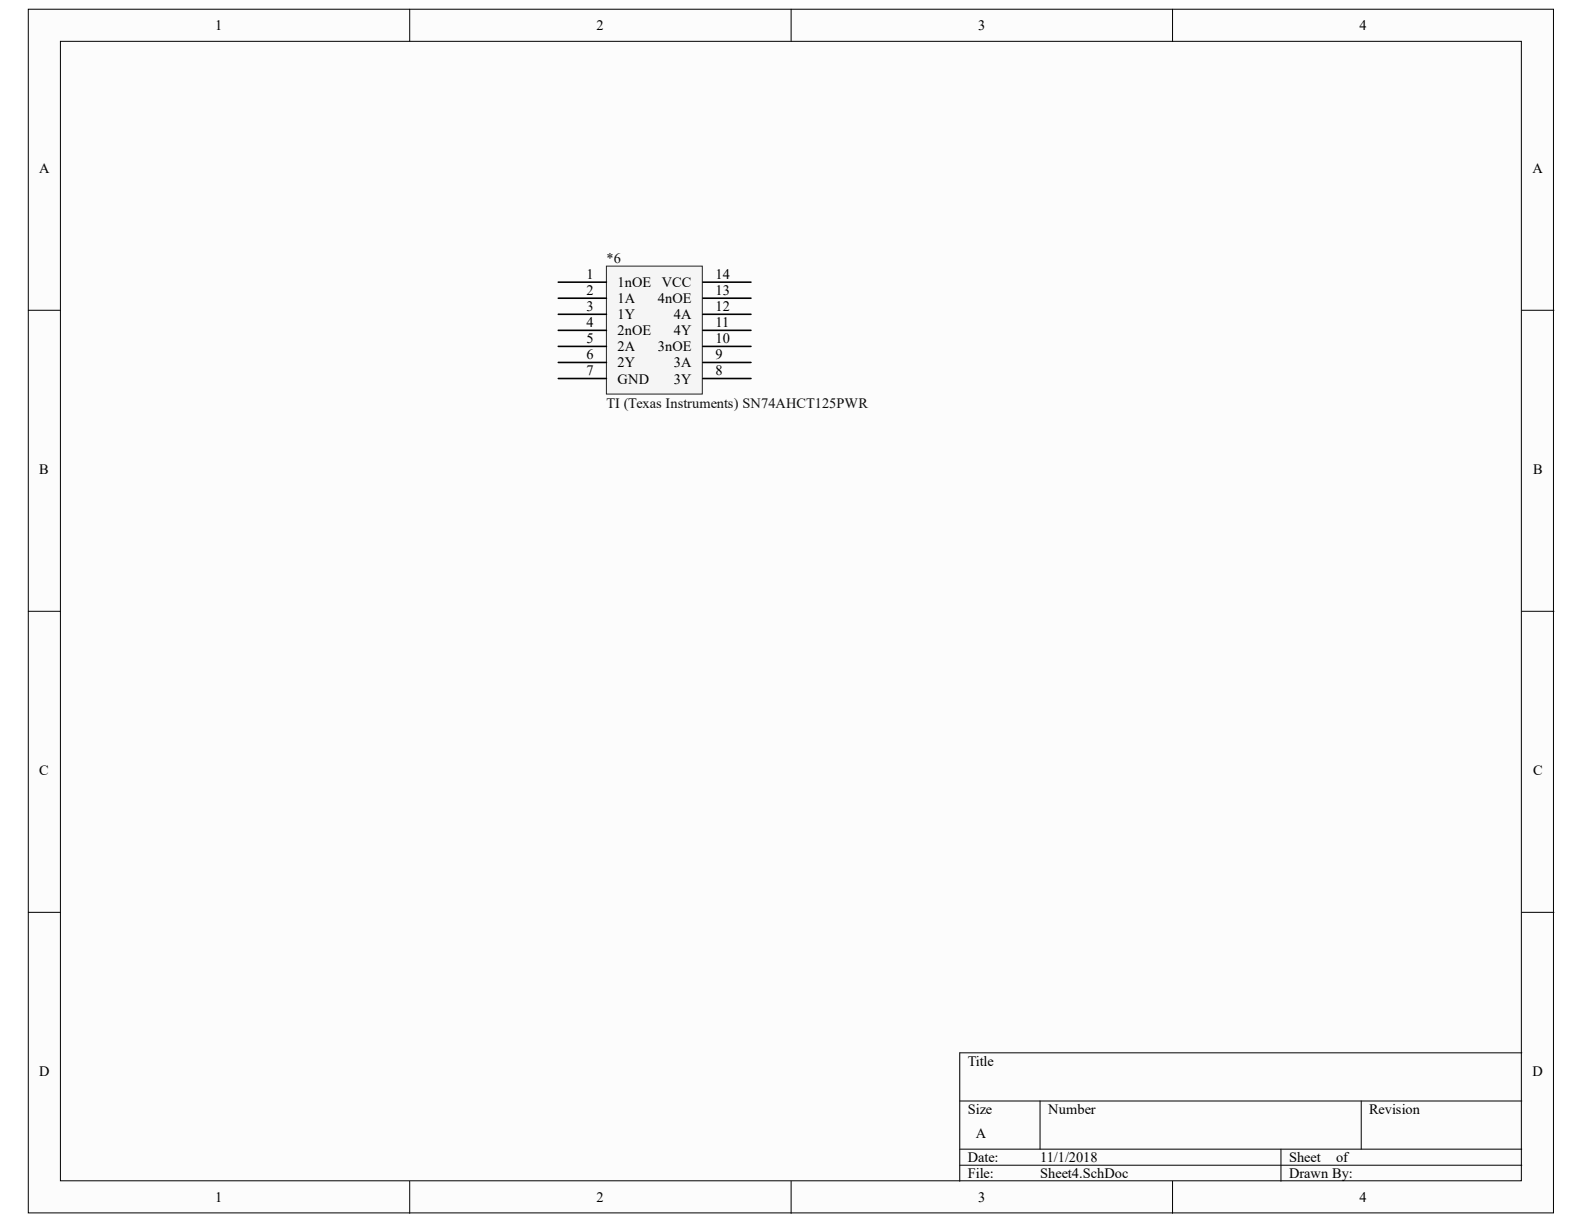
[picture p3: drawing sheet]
<svg xmlns="http://www.w3.org/2000/svg" width="279mm" height="216mm" viewBox="0 0 279 216" stroke-linecap="round" stroke-linejoin="round" font-family="sans-serif">
<defs><g id="words">
<g font-size="2.5">
<text x="38" y="5.3">1</text>
<text x="105.2" y="5.3">2</text>
<text x="172.6" y="5.3">3</text>
<text x="239.8" y="5.3">4</text>
<text x="6.9" y="30.4">A</text>
<text x="270.3" y="30.4">A</text>
<text x="103.4" y="49.2">1</text>
<text x="103.4" y="52">2</text>
<text x="108.9" y="50.7">1nOE</text>
<text x="108.9" y="53.4">1A</text>
<text x="116.1" y="53.4">4nOE</text>
<text x="116.7" y="50.7">VCC</text>
<text x="126.2" y="49.2">14</text>
<text x="126.2" y="52">13</text>
<text x="103.4" y="54.9">3</text>
<text x="103.4" y="57.7">4</text>
<text x="108.9" y="56.3">1Y</text>
<text x="108.9" y="59.1">2nOE</text>
<text x="118.8" y="56.3">4A</text>
<text x="118.8" y="59.1">4Y</text>
<text x="126.2" y="54.9">12</text>
<text x="126.2" y="57.7">11</text>
<text x="103.4" y="60.6">5</text>
<text x="103.4" y="63.3">6</text>
<text x="108.9" y="62">2A</text>
<text x="108.9" y="64.8">2Y</text>
<text x="116.1" y="62">3nOE</text>
<text x="118.8" y="64.8">3A</text>
<text x="126.2" y="60.6">10</text>
<text x="126.2" y="63.3">9</text>
<text x="103.4" y="66.2">7</text>
<text x="108.9" y="67.7">GND</text>
<text x="118.8" y="67.7">3Y</text>
<text x="126.2" y="66.2">8</text>
<text x="6.9" y="83.6">B</text>
<text x="270.4" y="83.6">B</text>
<text x="6.9" y="136.7">C</text>
<text x="270.4" y="136.7">C</text>
<text x="6.9" y="189.8">D</text>
<text x="170.7" y="188">Title</text>
<text x="270.3" y="189.8">D</text>
<text x="170.7" y="196.5">Size</text>
<text x="184.9" y="196.5">Number</text>
<text x="241.5" y="196.5">Revision</text>
<text x="172.1" y="200.8">A</text>
<text x="170.7" y="205">Date:</text>
<text x="170.7" y="207.8">File:</text>
<text x="183.5" y="205">11/1/2018</text>
<text x="183.5" y="207.8">Sheet4.SchDoc</text>
<text x="227.4" y="205">Sheet</text>
<text x="227.4" y="207.8">Drawn By:</text>
<text x="235.7" y="205">of</text>
<text x="38" y="212.1">1</text>
<text x="105.2" y="212.1">2</text>
<text x="172.6" y="212.1">3</text>
<text x="239.8" y="212.1">4</text>
</g>
<g font-size="2.5" fill="#0e0e0e">
<text x="107" y="46.3">*6</text>
<text x="107" y="71.9">TI (Texas Instruments) SN74AHCT125PWR</text>
</g>
</g></defs>
<g fill="#fcfcfc" stroke="#000" stroke-width=".18">
<path d="M5 1.6h269v212.3h-269z"/>
<path d="M10.7 7.3h257.6v201h-257.6z"/>
</g>
<g fill="none" stroke="#000" stroke-width=".18">
<path d="M72.3 1.6v5.7M139.5 1.6v5.7M206.8 1.6v5.7M5 54.7h5.7M268.4 54.7h5.7M5 107.8h5.7M268.4 107.8h5.7M5 160.9h5.7M268.4 160.9h5.7M169.3 194.2h99.1M183.5 194.2v8.5M240.1 194.2v8.5"/>
<path d="M268.4 185.7h-99.1v22.7M72.3 208.4v5.6M139.5 208.4v5.6M169.3 202.7h99.1M169.3 205.5h99.1M206.8 208.4v5.6M225.9 202.7v5.7"/>
</g>
<path d="M107 46.9h16.9v22.6h-16.9z" fill="#f5f5f5" stroke="#262626" stroke-width=".18"/>
<g fill="none" stroke="#000" stroke-width=".28">
<path d="M98.5 49.8h8.5M98.5 52.6h8.5M98.5 55.4h8.5M98.5 58.3h8.5M124 49.8h8.5M124 52.6h8.5M124 55.4h8.5M124 58.3h8.5M98.5 61.1h8.5M98.5 63.9h8.5M98.5 66.8h8.5M124 61.1h8.5"/>
<path d="M124 63.9h8.5M124 66.8h8.5"/>
</g>
<use href="#words"/>
</svg>
